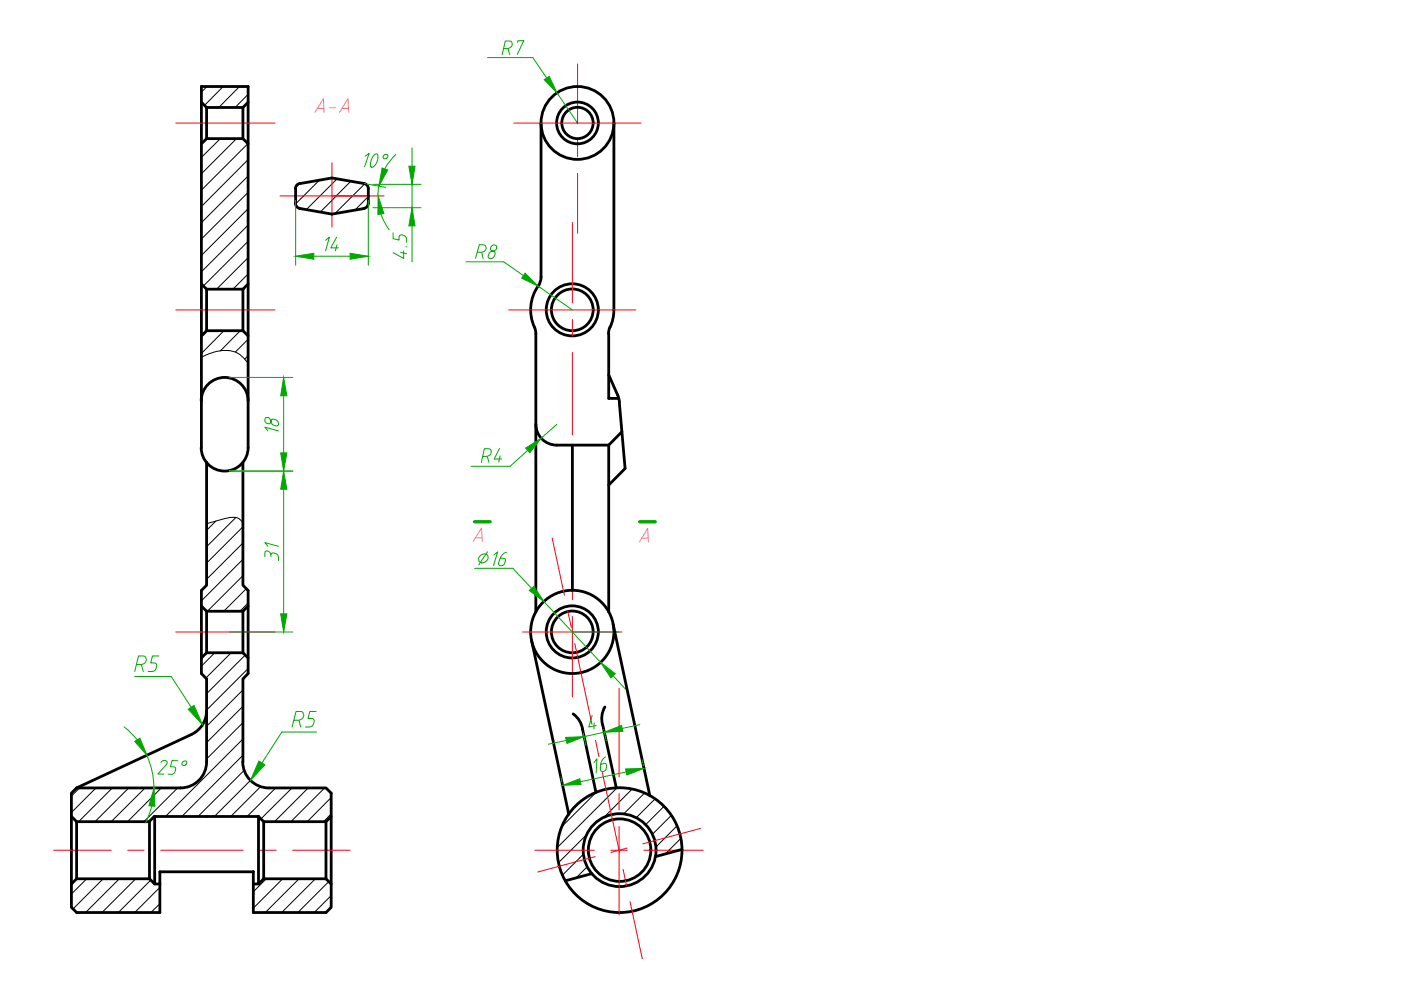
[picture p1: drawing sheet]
<svg xmlns="http://www.w3.org/2000/svg" width="297mm" height="210mm" viewBox="0 0 297 210" stroke-linecap="round" stroke-linejoin="round" font-family="sans-serif">
<defs><g id="words">
<text font-size="20.7" fill="#00a800" x="27.5" y="154.9">R5</text>
<g font-size="6.6" fill="#00a800">
<text x="61" y="155.2">R5</text>
<text x="32.5" y="165.5">25°</text>
</g>
<g font-size="6.2" fill="#00a800">
<text x="105.5" y="12.7">R7</text>
<text x="76.6" y="36.7">10°</text>
<text x="87.5" y="56.1" transform="rotate(-90 87.5 56.1)">4.5</text>
<text x="99.8" y="56.1">R8</text>
<text x="101.2" y="99.1">R4</text>
</g>
<g font-size="6.2" fill="#f0f">
<text x="66" y="25">A-A</text>
<text x="100.5" y="121">16</text>
</g>
</g></defs>
<g fill="none" stroke="#000" stroke-width=".21">
<path d="M43.9 18.3l-1.2 1.2M47.3 18.3l-3.9 4M50.8 18.3l-4.4 4.5M52.6 20l-2.7 2.8M46.7 29.4l-4 4M50.2 29.4l-7.5 7.4M52.6 30.5l-9.9 9.8M52.6 33.8l-9.9 10M52.6 37.3l-9.9 9.9M63.5 38.9l-.8 .9M67.7 38.2l-5 5M71.5 37.9l-6.5 6.5"/>
<path d="M74.4 38.4l-6.5 6.6M77.4 39l-6.4 6.3M52.6 40.8l-9.9 9.9M52.6 44.3l-9.9 9.9M52.6 47.7l-9.9 9.9M52.6 51.2l-9.5 9.4M52.6 54.6l-6.7 6.7M52.6 58.1l-3.2 3.2M78.1 41.7l-2.8 2.8M44 70.1l-1.3 1.4M47.5 70.1l-4.8 4.8M51 70.1l-4.3 4.3"/>
<path d="M52.6 71.9l-2.7 2.7M52.6 75.4l-.7 .7M45.8 110.5l-2 2M50 109.7l-6.2 6.2M51.5 111.7l-7.7 7.7M51.5 115.1l-7.7 7.7M51.5 118.6l-8.8 8.8M51.5 122.1l-7.5 7.5M52 138.9l-8.2 8.2M52.2 124.8l-4.8 4.8M52.6 127.9l-1.7 1.7M51.5 146.3l-7.7 7.7"/>
<path d="M51.5 149.7l-7.7 7.8M51.5 153.2l-7.7 7.7M51.5 156.7l-16.4 16.4M52.6 141.7l-8.8 8.9M16.9 167.1l-1.8 1.7M20.3 167.1l-5.2 5.2M23.8 167.1l-7.1 7.1M27.3 167.1l-7.2 7.1M30.8 167.1l-7.2 7.1M34.2 167.1l-7.2 7.1M37.7 167.1l-7.2 7.1M51.5 160.1l-12.9 13"/>
<path d="M51.8 163.3l-9.8 9.8M53.1 165.5l-7.6 7.6M55.3 166.8l-6.4 6.3M58.4 167.1l-6 6M61.9 167.1l-7.1 7.1M65.3 167.1l-7.1 7.1M68.8 167.1l-7.1 7.1M70.2 169.1l-5.1 5.1M70.2 172.6l-1.6 1.6M124.5 176.8l-6.1 6.1M126.4 168l-7.2 7.2M130.8 167.1l-12.6 12.6"/>
<path d="M134 167.3l-6 6.1M136.6 168.2l-4.4 4.4M138.9 169.4l-4 4M140.8 171l-3.9 3.9M142.4 172.9l-4.1 4M143.5 175.1l-4.4 4.5M144.4 177.7l-3.4 3.4M18.4 186.3l-3.3 3.2M21.9 186.3l-6.4 6.4M25.3 186.3l-7.2 7.2M28.8 186.3l-7.2 7.2M31.8 186.7l-6.7 6.8"/>
<path d="M33.9 188.1l-5.3 5.4M33.9 191.6l-1.9 1.9M56.5 186.3l-2.8 2.8M59.9 186.3l-6.2 6.2M63.4 186.3l-7.2 7.2M66.9 186.3l-7.2 7.2M69.7 186.9l-6.6 6.6M70.2 189.9l-3.6 3.6M123.7 181.1l-4.4 4.4M124.5 183.7l-2.4 2.5M144.6 181l-.2 .2"/>
</g>
<g fill="none" stroke="#000" stroke-width=".59">
<path d="M42.7 30.5l1.1-1.1h7.7l1.1 1.1M42.7 21.7l1.1 1.1M43.8 22.8v6.6M51.5 22.8v6.6M52.6 21.7l-1.1 1.1h-7.7M63.6 38.9a1.12 1.12 0 0 0-1 1.1M63.6 38.9l6.8-1.2 6.8 1.2M77.2 38.9a1.12 1.12 0 0 1 .9 1.1v3.1a1.12 1.12 0 0 1-.9 1.1M114.7 26.1v32.7M130.2 26.1v39.6M62.6 43.1a1.12 1.12 0 0 0 1 1.1M62.7 40v3.1"/>
<path d="M63.6 44.2l6.8 1.2 6.8-1.2M114.7 58.8l-.2 1.1a9.3 9.3 0 0 0-1.2 9.5M42.7 60.2l1.1 1.1M43.8 61.3h7.7M43.8 70.1h7.7M43.8 61.3v8.8M43.8 70.1l-1.1 1.1M51.5 61.3v8.8M51.5 70.1l1.1 1.1M52.6 60.2l-1.1 1.1M113.3 69.3l.3 1.4M113.6 70.8v59"/>
<path d="M129.1 70.8v13.7h2.1M129.1 79.5l1.8 4.2M129.3 69.3l-.3 1.4M130.2 65.7l-.2 1.9-.6 1.8M42.7 85a5 5 0 0 1 4.9-5 5 5 0 0 1 5 5M42.7 94.9a5 5 0 0 0 4.9 5 5 5 0 0 0 5-5M42.7 94.9v-76.6h9.9v76.6M43.8 98v26.1l-1.1 1.1v17.6M51.5 98v26.1l1.1 1.1v17.6l-1.1 1.1v17.7M113.6 90a4.4 4.4 0 0 0 4.4 4.4h11.1M121.4 94.4v30.8M129.1 94.4v35.4"/>
<path d="M130.9 83.7l.4 1.5M131.3 85.3l1.2 14-3.4 3.5M131.9 91.5l-2.8 2.9M42.7 128.5l1.1 1.1M43.8 129.6v8.8h7.7M43.8 129.6h7.7M51.5 129.6v8.8M51.5 138.4l1.1 1.1M52.6 128.5l-1.1 1.1M112.7 135.7l7.9 36.9M130 132.3l7.8 36.4M40.6 155.7l-24.4 11.4"/>
<path d="M121.5 151.4l1.2 1.2 .7 1.5 3 13.9M127.8 153.7l2.9 13.4M128.2 149.9l-.5 1.6-.1 1.1 .2 1.1M15.1 173.1l1.1 1.1M16.2 167.1l-1.1 1.1v24.2l1.1 1.1h17.7v-8.7h19.8M16.2 174.2h15.5v12.1M16.2 167.1h22.1M16.2 174.2v12.1M32.7 173.1l-1.1 1.1M43.8 161.5a5.5 5.5 0 0 1-5.5 5.6M51.5 161.5a5.5 5.5 0 0 0 5.5 5.6M54.8 173.1h-22v14.3h1.1"/>
<path d="M54.8 173.1v14.3h-1.1M54.8 173.1l1.1 1.1M57 167.1h12.1l1.1 1.1v24.2l-1.1 1.1h-15.4v-8.7M69.1 174.2v12.1M70.2 173.1l-1.1 1.1h-13.2v12.1h13.2l1.1 1.1M16.2 186.3h15.5M16.2 186.3l-1.1 1.1M31.7 186.3l1.1 1.1M55.9 186.3l-1.1 1.1M125.5 185.2l-5.6 1.5M144.6 180.1l-5.6 1.5"/>
<circle cx="122.4" cy="26.1" r="7.7"/>
<circle cx="122.4" cy="26.1" r="4.4"/>
<circle cx="122.4" cy="26.1" r="3.3"/>
<circle cx="121.3" cy="65.7" r="5.5"/>
<circle cx="121.3" cy="65.7" r="4.4"/>
<circle cx="121.3" cy="134" r="8.8"/>
<circle cx="121.3" cy="134" r="5.5"/>
<circle cx="121.3" cy="134" r="4.4"/>
<circle cx="131.4" cy="180.2" r="13.2"/>
<circle cx="131.4" cy="180.2" r="7.7"/>
<circle cx="131.4" cy="180.2" r="6.6"/>
</g>
<g fill="none" stroke="#f00" stroke-width=".21">
<path d="M122.5 13.6v12.7M37.3 26.1h21M70.4 34.5v13.6M109 26.1h26.9M122.5 29.8v3.4M122.5 36.8v12.7M59.4 41.5h22M121.4 47.2v17M37.3 65.7h21M107.9 65.7h26.9M121.4 67.7v3.5M121.4 74.7v17.5"/>
<path d="M121.4 95.7v3.5M117.1 114.1l2.6 12.1M121.4 102.7v17.5M37.3 134h21M110.8 134h21.1M120.4 129.6l.7 3.4M121.4 123.7v3.5M121.4 130.7v17.1M121.9 136.5l3.6 17.1M126.3 157l.7 3.4M131.3 145.9v18.8M127.7 163.8l3.7 17.1"/>
<path d="M131.3 168.2v3.5M131.3 175.2v18.8M133 179.8l-3.4 .9M148.5 175.7l-12.2 3.2M11.4 180.3h12.2M27.1 180.3h3.5M34.1 180.3h17.4M55.1 180.3h3.4M62 180.3h12.2M113.4 180.3h12.6M125.5 185.2l-5.6 1.5M126.2 181.6l-12.2 3.3"/>
<path d="M129.5 180.3h3.5M132.1 184.3l.7 3.5M133.6 191.2l2.6 12.1M136.5 180.3h12.6"/>
</g>
<path d="M42.7 75.7l.6-.2a7.8 7.8 0 0 1 7.1-.6l.9 .7 1.3 1.5M51.5 110.8a2.55 2.55 0 0 0-3.2-1l-4.5 1.3" fill="none" stroke="#000" stroke-width=".21"/>
<g fill="none" stroke="#00a800" stroke-width=".21">
<path d="M113 12.2l2.9 4.3M118.1 19.7l4.4 6.4M77.2 38.9l4.6 .8M79.1 39.1h10.2M80.3 39.4l-.2 2.1M87.4 31.4v3.8M87.4 39.1v4.9M62.7 42.5v13.7M66.5 54.3h7.7M69 50.9l.8-.6-.8 2.9M71.4 50.3l-1.3 2.2h1.6M71.4 51.9l-.3 1.3"/>
<path d="M78.1 42.5v13.7M79.1 44h10.2M80.7 45.3l.8 1.8 1 1.6M106.8 55.5l4.2 2.9M114.1 60.7l7.3 5M48.6 80h13.5M48.6 99.9h13.5M56.4 88.5a.75 .75 0 0 0 .2 1.3 .75 .75 0 0 0 1-.8 .94 .94 0 0 1 1.1 .1 .94 .94 0 0 1 .2 1.1 1.05 1.05 0 0 1-1.5-1 .86 .86 0 0 0-1-.7zM56.8 91.4l-.6-.8 2.8 .8M60.1 83.9v12.1M111.9 95.5l-3.8 3.4M118.1 90l-3.3 2.9"/>
<path d="M56.8 115.8l-.6-.8 2.8 .8M57.4 118l.2-.7a1.07 1.07 0 0 1 1.4 .9v.6M57.4 117.6a.69 .69 0 0 0-.4-.7 .69 .69 0 0 0-.8 .3v.8M60.1 103.7v26.4M48.6 134h13.5M108.7 120.5l4 4.3M115.3 127.6l12.1 12.9M121.4 134h9.9M59.8 155.2l-4.3 6.6M120 157l-3.7 .8M123.7 155.5l.5 2.6M125.5 151.7l-.7 2.4 1.6-.3"/>
<path d="M126 153.3l-.1 1.3M128 154.7l.6 2.5M128.1 155.3l-4.2 .9M130 143.3l2.6 2.8M135.7 153.6l-3.8 .8M32.2 170.9l-.6 1.8-.8 1.8M118.9 164.6l.3 1.4M125.9 161.7l.7-.8-.2 3M128.4 160.5a2.44 2.44 0 0 0-.9 3 .8 .8 0 0 0 1.1-.6v-.5l-.2-.5-.9 .1M132.7 163.7l-9.7 2M136.1 161l.3 1.4"/>
</g>
<g fill="#00a800" stroke="#00a800" stroke-width=".21">
<path d="M62.7 54.3l3.8-.6v1.3z"/>
<path d="M74.2 53.7l3.9 .6-3.9 .7z"/>
<path d="M86.7 35.2h1.3l-.6 3.9z"/>
<path d="M87.4 44l.6 3.9h-1.3z"/>
<path d="M60.1 80l.7 3.9h-1.3z"/>
<path d="M59.5 96h1.3l-.7 3.9z"/>
<path d="M32.7 167.1l.1 3.9-1.2-.2z"/>
<path d="M54.9 161.3l1.3 .9-3.1 3.3z"/>
<path d="M81 35.6l1.2 .4-1.9 3.5z"/>
<path d="M80.2 41.5l1.2 3.8-1.3 .2z"/>
<path d="M60.1 99.9l.7 3.8h-1.3z"/>
<path d="M59.5 130.1h1.3l-.7 3.9z"/>
<path d="M127.4 140.5l3.1 2.3-1 .9z"/>
<path d="M112.2 125.2l1-.9 2.1 3.3z"/>
<path d="M115.4 16.9l1-.7 1.7 3.5z"/>
<path d="M111.3 57.9l2.8 2.8-3.5-1.7z"/>
<path d="M111.4 95l3.4-2.1-2.5 3.1z"/>
<path d="M119.9 156.4l4-.2-3.7 1.4z"/>
<path d="M128.1 155.3l3.7-1.5 .3 1.3z"/>
<path d="M119.3 166.5l3.6-1.4 .3 1.2z"/>
<path d="M132.6 163l4-.1-3.7 1.4z"/>
</g>
<path d="M100.6 110.6h3.3M135.6 110.6h3.3" fill="none" stroke="#00a800" stroke-width=".72"/>
<path d="M100.3 114.8l1.8-2.9 .2 2.9M135.6 114.9l1.7-2.9 .2 2.9M136 114.1h1.4" fill="none" stroke="#f0f" stroke-width=".21"/>
<use href="#words"/>
</svg>
